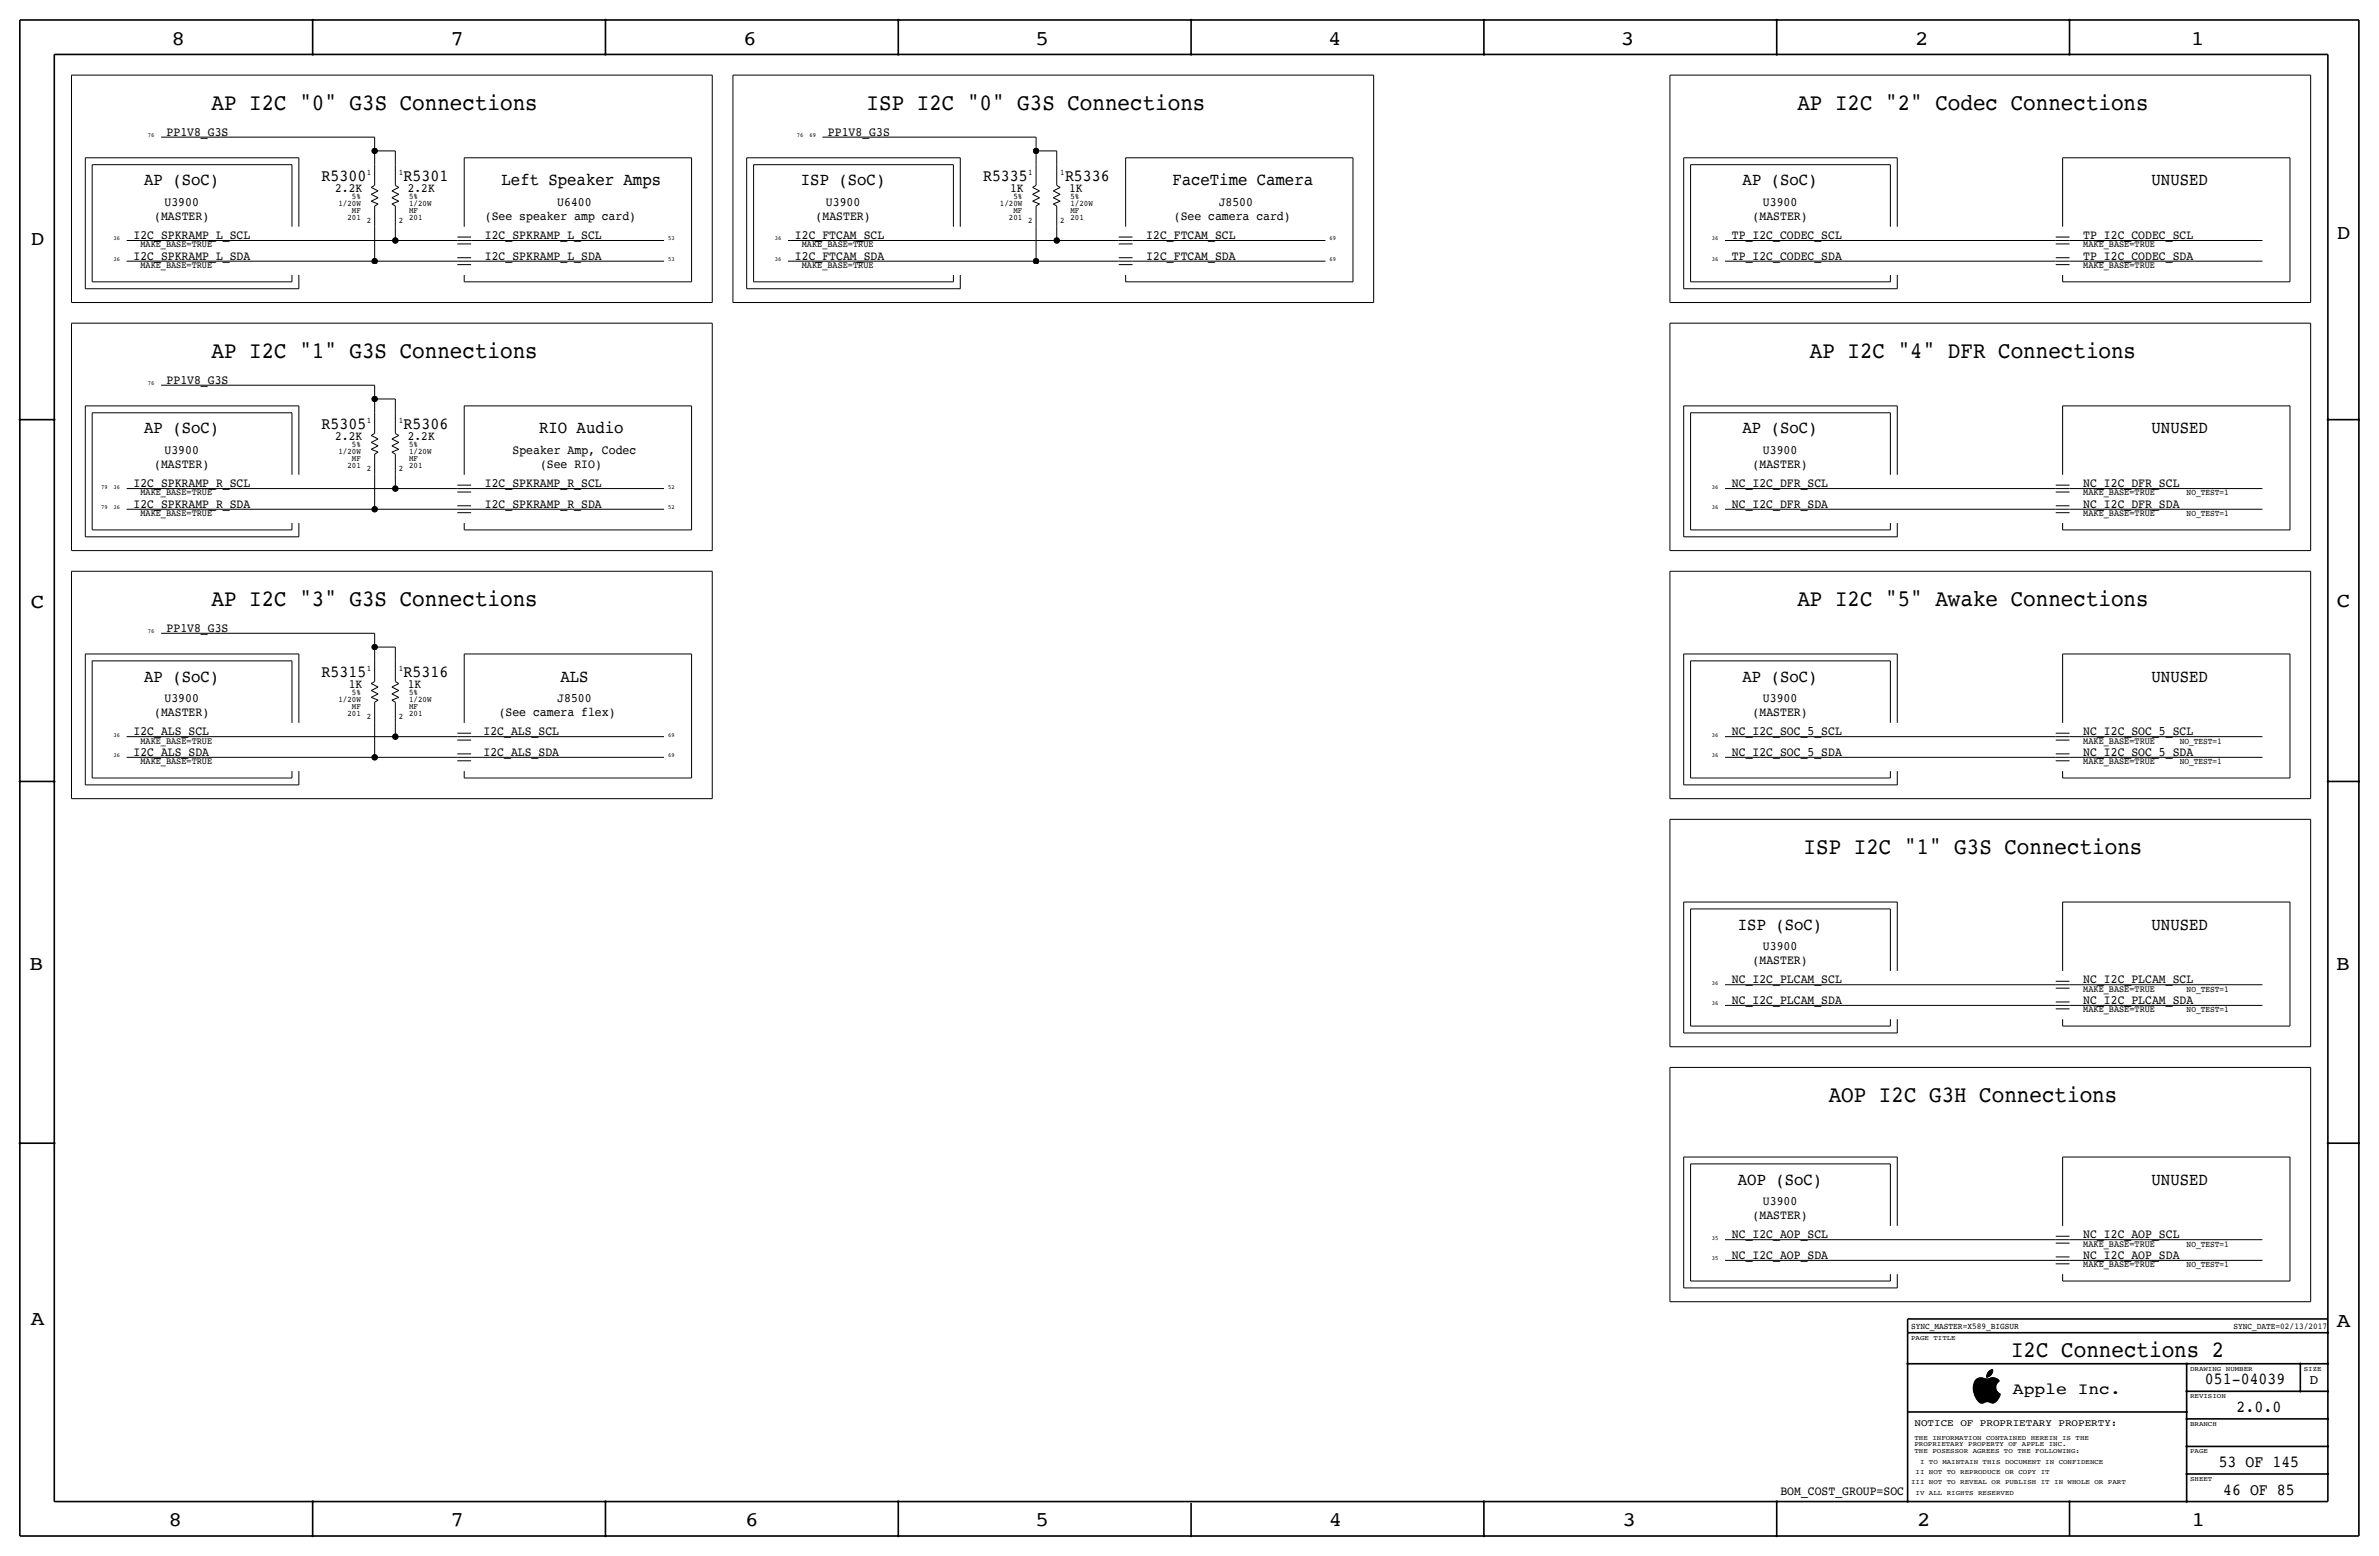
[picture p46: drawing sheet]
<svg xmlns="http://www.w3.org/2000/svg" width="877mm" height="574mm" viewBox="0 0 877 574" stroke-linecap="round" stroke-linejoin="round" font-family="sans-serif">
<defs><g id="words">
<g font-size="8.6">
<text x="78" y="40.4">AP I2C &quot;0&quot; G3S Connections</text>
<text x="319.5" y="40.4">ISP I2C &quot;0&quot; G3S Connections</text>
<text x="662.6" y="40.4">AP I2C &quot;2&quot; Codec Connections</text>
<text x="78" y="131.8">AP I2C &quot;1&quot; G3S Connections</text>
<text x="667.3" y="131.8">AP I2C &quot;4&quot; DFR Connections</text>
<text x="78" y="223.3">AP I2C &quot;3&quot; G3S Connections</text>
<text x="662.6" y="223.3">AP I2C &quot;5&quot; Awake Connections</text>
<text x="664.9" y="314.7">ISP I2C &quot;1&quot; G3S Connections</text>
<text x="674.2" y="406.1">AOP I2C G3H Connections</text>
<text x="741.4" y="500.1">I2C Connections 2</text>
</g>
<g font-size="7.6">
<text x="63.2" y="16.5">8</text>
<text x="166.1" y="16.5">7</text>
<text x="274" y="16.5">6</text>
<text x="381.7" y="16.5">5</text>
<text x="489.7" y="16.5">4</text>
<text x="597.6" y="16.5">3</text>
<text x="706.1" y="16.5">2</text>
<text x="807.7" y="16.5">1</text>
<text x="861.5" y="88.1">D</text>
<text x="11.4" y="90.4">D</text>
<text x="11.4" y="224.3">C</text>
<text x="861.5" y="223.8">C</text>
<text x="10.8" y="357.6">B</text>
<text x="861.3" y="357.4">B</text>
<text x="11.3" y="488.4">A</text>
<text x="861.5" y="489.2">A</text>
<text x="62.2" y="562.6">8</text>
<text x="166" y="562.6">7</text>
<text x="274.8" y="562.6">6</text>
<text x="381.7" y="562.6">5</text>
<text x="489.9" y="562.6">4</text>
<text x="598.1" y="562.6">3</text>
<text x="706.8" y="562.6">2</text>
<text x="807.9" y="562.6">1</text>
</g>
<g font-size="6.5">
<text x="53.2" y="68.3">AP (SoC)</text>
<text x="184.9" y="68.3">Left Speaker Amps</text>
<text x="295.3" y="68.3">ISP (SoC)</text>
<text x="432.2" y="68.3">FaceTime Camera</text>
<text x="642.4" y="68.3">AP (SoC)</text>
<text x="793.2" y="68.3">UNUSED</text>
<text x="53.2" y="159.8">AP (SoC)</text>
<text x="198.8" y="159.8">RIO Audio</text>
<text x="642.4" y="159.8">AP (SoC)</text>
<text x="793.2" y="159.8">UNUSED</text>
<text x="53.2" y="251.2">AP (SoC)</text>
<text x="206.6" y="251.2">ALS</text>
<text x="642.4" y="251.2">AP (SoC)</text>
<text x="793.2" y="251.2">UNUSED</text>
<text x="640.7" y="342.6">ISP (SoC)</text>
<text x="793.2" y="342.6">UNUSED</text>
<text x="640.7" y="436.6">AOP (SoC)</text>
<text x="793.2" y="436.6">UNUSED</text>
</g>
<g font-size="6.2">
<text x="118.6" y="66.8">R5300</text>
<text x="148.8" y="66.8">R5301</text>
<text x="362.4" y="66.8">R5335</text>
<text x="392.6" y="66.8">R5336</text>
<text x="118.6" y="158.2">R5305</text>
<text x="148.8" y="158.2">R5306</text>
<text x="118.6" y="249.7">R5315</text>
<text x="148.8" y="249.7">R5316</text>
<text x="812.9" y="510.3">051-04039</text>
<text x="824.6" y="520.4">2.0.0</text>
<text x="818" y="540.8">53 OF 145</text>
<text x="819.6" y="550.9">46 OF 85</text>
</g>
<text font-size="6" x="742.1" y="513.9">Apple Inc.</text>
<text font-size="5" x="851.5" y="510.3">D</text>
<g font-size="4.7">
<text x="61.4" y="50">PP1V8_G3S</text>
<text x="305.3" y="50">PP1V8_G3S</text>
<text x="123.6" y="70.6">2.2K</text>
<text x="150.3" y="70.6">2.2K</text>
<text x="372.4" y="70.6">1K</text>
<text x="394.2" y="70.6">1K</text>
<text x="60.7" y="75.9">U3900</text>
<text x="205.4" y="75.9">U6400</text>
<text x="304.5" y="75.9">U3900</text>
<text x="449.3" y="75.9">J8500</text>
<text x="649.9" y="75.9">U3900</text>
<text x="56.9" y="81">(MASTER)</text>
<text x="178.8" y="81">(See speaker amp card)</text>
<text x="300.7" y="81">(MASTER)</text>
<text x="432.8" y="81">(See camera card)</text>
<text x="646.1" y="81">(MASTER)</text>
<text x="49.2" y="88.1">I2C_SPKRAMP_L_SCL</text>
<text x="178.8" y="88.1">I2C_SPKRAMP_L_SCL</text>
<text x="293.1" y="88.1">I2C_FTCAM_SCL</text>
<text x="422.6" y="88.1">I2C_FTCAM_SCL</text>
<text x="638.5" y="88.1">TP_I2C_CODEC_SCL</text>
<text x="768" y="88.1">TP_I2C_CODEC_SCL</text>
<text x="49.2" y="95.8">I2C_SPKRAMP_L_SDA</text>
<text x="178.8" y="95.8">I2C_SPKRAMP_L_SDA</text>
<text x="293.1" y="95.8">I2C_FTCAM_SDA</text>
<text x="422.6" y="95.8">I2C_FTCAM_SDA</text>
<text x="638.5" y="95.8">TP_I2C_CODEC_SDA</text>
<text x="768" y="95.8">TP_I2C_CODEC_SDA</text>
<text x="61.4" y="141.5">PP1V8_G3S</text>
<text x="60.7" y="167.4">U3900</text>
<text x="123.6" y="162.1">2.2K</text>
<text x="150.3" y="162.1">2.2K</text>
<text x="189" y="167.4">Speaker Amp, Codec</text>
<text x="649.9" y="167.4">U3900</text>
<text x="56.9" y="172.5">(MASTER)</text>
<text x="199.1" y="172.5">(See RIO)</text>
<text x="646.1" y="172.5">(MASTER)</text>
<text x="49.2" y="179.6">I2C_SPKRAMP_R_SCL</text>
<text x="178.8" y="179.6">I2C_SPKRAMP_R_SCL</text>
<text x="638.5" y="179.6">NC_I2C_DFR_SCL</text>
<text x="768" y="179.6">NC_I2C_DFR_SCL</text>
<text x="49.2" y="187.2">I2C_SPKRAMP_R_SDA</text>
<text x="178.8" y="187.2">I2C_SPKRAMP_R_SDA</text>
<text x="638.5" y="187.2">NC_I2C_DFR_SDA</text>
<text x="768" y="187.2">NC_I2C_DFR_SDA</text>
<text x="61.4" y="232.9">PP1V8_G3S</text>
<text x="128.6" y="253.5">1K</text>
<text x="150.3" y="253.5">1K</text>
<text x="56.9" y="263.9">(MASTER)</text>
<text x="60.7" y="258.8">U3900</text>
<text x="183.8" y="263.9">(See camera flex)</text>
<text x="205.4" y="258.8">J8500</text>
<text x="646.1" y="263.9">(MASTER)</text>
<text x="649.9" y="258.8">U3900</text>
<text x="49.2" y="271">I2C_ALS_SCL</text>
<text x="178.3" y="271">I2C_ALS_SCL</text>
<text x="638.5" y="271">NC_I2C_SOC_5_SCL</text>
<text x="768" y="271">NC_I2C_SOC_5_SCL</text>
<text x="49.2" y="278.6">I2C_ALS_SDA</text>
<text x="178.3" y="278.6">I2C_ALS_SDA</text>
<text x="638.5" y="278.6">NC_I2C_SOC_5_SDA</text>
<text x="768" y="278.6">NC_I2C_SOC_5_SDA</text>
<text x="649.9" y="350.3">U3900</text>
<text x="646.1" y="355.3">(MASTER)</text>
<text x="638.5" y="362.5">NC_I2C_PLCAM_SCL</text>
<text x="768" y="362.5">NC_I2C_PLCAM_SCL</text>
<text x="638.5" y="370.1">NC_I2C_PLCAM_SDA</text>
<text x="768" y="370.1">NC_I2C_PLCAM_SDA</text>
<text x="646.1" y="449.3">(MASTER)</text>
<text x="649.9" y="444.2">U3900</text>
<text x="638.5" y="456.4">NC_I2C_AOP_SCL</text>
<text x="768" y="456.4">NC_I2C_AOP_SCL</text>
<text x="638.5" y="464.1">NC_I2C_AOP_SDA</text>
<text x="768" y="464.1">NC_I2C_AOP_SDA</text>
<text x="656.4" y="550.9">BOM_COST_GROUP=SOC</text>
</g>
<text font-size="3.7" x="705.8" y="525.5">NOTICE OF PROPRIETARY PROPERTY:</text>
<g font-size="3.5">
<text x="51.8" y="91.2">MAKE_BASE=TRUE</text>
<text x="295.6" y="91.2">MAKE_BASE=TRUE</text>
<text x="768" y="91.2">MAKE_BASE=TRUE</text>
<text x="51.8" y="98.8">MAKE_BASE=TRUE</text>
<text x="295.6" y="98.8">MAKE_BASE=TRUE</text>
<text x="768" y="98.8">MAKE_BASE=TRUE</text>
<text x="51.8" y="182.6">MAKE_BASE=TRUE</text>
<text x="768" y="182.6">MAKE_BASE=TRUE</text>
<text x="51.8" y="190.2">MAKE_BASE=TRUE</text>
<text x="768" y="190.2">MAKE_BASE=TRUE</text>
<text x="51.8" y="274.1">MAKE_BASE=TRUE</text>
<text x="768" y="274.1">MAKE_BASE=TRUE</text>
<text x="51.8" y="281.7">MAKE_BASE=TRUE</text>
<text x="768" y="281.7">MAKE_BASE=TRUE</text>
<text x="768" y="365.5">MAKE_BASE=TRUE</text>
<text x="768" y="373.1">MAKE_BASE=TRUE</text>
<text x="768" y="459.5">MAKE_BASE=TRUE</text>
<text x="768" y="467.1">MAKE_BASE=TRUE</text>
</g>
<g font-size="3.2">
<text x="806.1" y="182.6">NO_TEST=1</text>
<text x="806.1" y="190.2">NO_TEST=1</text>
<text x="803.6" y="274.1">NO_TEST=1</text>
<text x="803.6" y="281.7">NO_TEST=1</text>
<text x="806.1" y="365.5">NO_TEST=1</text>
<text x="806.1" y="373.1">NO_TEST=1</text>
<text x="806.1" y="459.5">NO_TEST=1</text>
<text x="806.1" y="467.1">NO_TEST=1</text>
<text x="704.5" y="490">SYNC_MASTER=X589_BIGSUR</text>
<text x="823.4" y="490">SYNC_DATE=02/13/2017</text>
</g>
<g font-size="3.1">
<text x="135.2" y="64.5">1</text>
<text x="147" y="64.5">1</text>
<text x="379" y="64.5">1</text>
<text x="390.9" y="64.5">1</text>
<text x="124.8" y="75.9">1/20W</text>
<text x="129.7" y="73.4">5%</text>
<text x="150.8" y="75.9">1/20W</text>
<text x="150.8" y="73.4">5%</text>
<text x="368.6" y="75.9">1/20W</text>
<text x="373.6" y="73.4">5%</text>
<text x="394.7" y="75.9">1/20W</text>
<text x="394.7" y="73.4">5%</text>
<text x="128.1" y="81">201</text>
<text x="129.7" y="78.5">MF</text>
<text x="135.2" y="82.3">2</text>
<text x="147" y="82.3">2</text>
<text x="150.8" y="81">201</text>
<text x="150.8" y="78.5">MF</text>
<text x="371.9" y="81">201</text>
<text x="373.6" y="78.5">MF</text>
<text x="379" y="82.3">2</text>
<text x="390.9" y="82.3">2</text>
<text x="394.7" y="81">201</text>
<text x="394.7" y="78.5">MF</text>
<text x="135.2" y="156">1</text>
<text x="147" y="156">1</text>
<text x="124.8" y="167.4">1/20W</text>
<text x="129.7" y="164.8">5%</text>
<text x="150.8" y="167.4">1/20W</text>
<text x="150.8" y="164.8">5%</text>
<text x="128.1" y="172.5">201</text>
<text x="129.7" y="169.9">MF</text>
<text x="135.2" y="173.7">2</text>
<text x="147" y="173.7">2</text>
<text x="150.8" y="172.5">201</text>
<text x="150.8" y="169.9">MF</text>
<text x="135.2" y="247.4">1</text>
<text x="147" y="247.4">1</text>
<text x="129.7" y="256.3">5%</text>
<text x="150.8" y="256.3">5%</text>
<text x="124.8" y="258.8">1/20W</text>
<text x="128.1" y="263.9">201</text>
<text x="129.7" y="261.4">MF</text>
<text x="150.8" y="263.9">201</text>
<text x="150.8" y="261.4">MF</text>
<text x="150.8" y="258.8">1/20W</text>
<text x="135.2" y="265.2">2</text>
<text x="147" y="265.2">2</text>
</g>
<g font-size="2.5">
<text x="704.5" y="493.8">PAGE TITLE</text>
<text x="807.4" y="505.2">DRAWING NUMBER</text>
<text x="849.3" y="505.2">SIZE</text>
<text x="807.4" y="515.4">REVISION</text>
<text x="807.4" y="525.5">BRANCH</text>
<text x="705.8" y="533.1">PROPRIETARY PROPERTY OF APPLE INC.</text>
<text x="705.8" y="530.6">THE INFORMATION CONTAINED HEREIN IS THE</text>
<text x="705.8" y="535.7">THE POSESSOR AGREES TO THE FOLLOWING:</text>
<text x="707.8" y="539.5">I TO MAINTAIN THIS DOCUMENT IN CONFIDENCE</text>
<text x="807.4" y="535.7">PAGE</text>
<text x="706.2" y="543.3">II NOT TO REPRODUCE OR COPY IT</text>
<text x="807.4" y="545.8">SHEET</text>
<text x="704.5" y="547.1">III NOT TO REVEAL OR PUBLISH IT IN WHOLE OR PART</text>
<text x="706.2" y="550.9">IV ALL RIGHTS RESERVED</text>
</g>
<g font-size="2.3">
<text x="54.6" y="50.5">76</text>
<text x="293.8" y="50.5">76</text>
<text x="298.4" y="50.5">69</text>
<text x="41.9" y="88.6">36</text>
<text x="246.3" y="88.6">53</text>
<text x="285.7" y="88.6">36</text>
<text x="490.2" y="88.6">69</text>
<text x="631.1" y="88.6">36</text>
<text x="41.9" y="96.3">36</text>
<text x="246.3" y="96.3">53</text>
<text x="285.7" y="96.3">36</text>
<text x="490.2" y="96.3">69</text>
<text x="631.1" y="96.3">36</text>
<text x="54.6" y="142">76</text>
<text x="37.3" y="180.1">79</text>
<text x="41.9" y="180.1">36</text>
<text x="246.3" y="180.1">52</text>
<text x="631.1" y="180.1">36</text>
<text x="37.3" y="187.7">79</text>
<text x="41.9" y="187.7">36</text>
<text x="246.3" y="187.7">52</text>
<text x="631.1" y="187.7">36</text>
<text x="54.6" y="233.4">76</text>
<text x="41.9" y="271.5">36</text>
<text x="246.3" y="271.5">69</text>
<text x="631.1" y="271.5">36</text>
<text x="41.9" y="279.1">36</text>
<text x="246.3" y="279.1">69</text>
<text x="631.1" y="279.1">36</text>
<text x="631.1" y="363">36</text>
<text x="631.1" y="370.6">36</text>
<text x="631.1" y="456.9">35</text>
<text x="631.1" y="464.6">35</text>
</g>
</g></defs>
<g fill="none" stroke="#000" stroke-width=".37">
<path d="M26.4 27.7v83.8zM26.4 27.7h236.2zM262.6 27.7v83.8zM270.2 27.7v83.8zM270.2 27.7h236.2zM506.4 27.7v83.8zM615.6 27.7v83.8zM615.6 27.7h236.3zM851.9 27.7v83.8zM31.4 58.2h78.8zM31.4 58.2v48.2zM59.4 50.5h78.7z"/>
<path d="M110.2 58.2v25.4zM138.1 55.6h7.6zM138.1 50.5v5.1zM138.1 55.6v5.1zM145.7 55.6v5.1zM171.1 58.2v25.4zM171.1 58.2h83.9zM255 58.2v45.7zM275.3 58.2v48.2zM275.3 58.2h78.7zM303.2 50.5h78.8zM354 58.2v25.4z"/>
<path d="M382 50.5v5.1zM382 55.6v5.1zM382 55.6h7.6zM389.6 55.6v5.1zM415 58.2h83.8zM415 58.2v25.4zM498.8 58.2v45.7zM620.7 58.2h78.8zM620.7 58.2v48.2zM699.5 58.2v25.4zM760.4 58.2v25.4zM760.4 58.2h83.8z"/>
<path d="M844.2 58.2v45.7zM34 60.7h73.6zM34 60.7v43.2zM107.6 60.7v22.9zM136.9 74.2l2.5-1.3zM136.9 71.6l2.5-1.2zM136.9 74.2l2.5 1zM136.9 71.6l2.5 1.3zM136.9 69.1l2.5 1.3zM136.9 69.1l1.2-.8zM138.1 75.9l1.3-.7zM138.1 75.9v7.7z"/>
<path d="M138.1 60.7v7.6zM144.5 75.2l2.5-1zM144.5 72.9l2.5-1.3zM144.5 70.4l2.5-1.3zM144.5 75.2l1.2 .7zM144.5 72.9l2.5 1.3zM144.5 70.4l2.5 1.2zM145.7 75.9v7.7zM145.7 60.7v7.6zM145.7 68.3l1.3 .8zM277.8 60.7h73.7zM277.8 60.7v43.2z"/>
<path d="M351.5 60.7v22.9zM380.7 69.1l1.3-.8zM380.7 74.2l2.5 1zM380.7 71.6l2.5 1.3zM380.7 69.1l2.5 1.3zM380.7 74.2l2.5-1.3zM380.7 71.6l2.5-1.2zM382 75.9v7.7zM382 60.7v7.6zM382 75.9l1.2-.7zM388.3 75.2l1.3 .7zM388.3 72.9l2.6 1.3z"/>
<path d="M388.3 70.4l2.6 1.2zM388.3 75.2l2.6-1zM388.3 72.9l2.6-1.3zM388.3 70.4l2.6-1.3zM389.6 75.9v7.7zM389.6 60.7v7.6zM389.6 68.3l1.3 .8zM623.3 60.7v43.2zM623.3 60.7h73.6zM696.9 60.7v22.9zM46.7 88.6h99zM46.7 96.3h91.4z"/>
<path d="M138.1 83.6v12.7zM138.1 96.3h30.5zM145.7 83.6v5zM145.7 88.6h22.9zM168.6 97.5h5.1zM168.6 96.3h5.1zM168.6 95h5.1zM168.6 89.9h5.1zM168.6 88.6h5.1zM168.6 87.4h5.1zM173.7 96.3h71.1zM173.7 88.6h71.1z"/>
<path d="M290.5 88.6h99.1zM290.5 96.3h91.5zM382 83.6v12.7zM382 96.3h30.4zM389.6 88.6h22.8zM389.6 83.6v5zM412.4 97.5h5.1zM412.4 96.3h5.1zM412.4 95h5.1zM412.4 89.9h5.1zM412.4 88.6h5.1zM412.4 87.4h5.1z"/>
<path d="M417.5 96.3h71.1zM417.5 88.6h71.1zM636 96.3h121.9zM636 88.6h121.9zM757.9 97.5h5.1zM757.9 96.3h5.1zM757.9 95h5.1zM757.9 89.9h5.1zM757.9 88.6h5.1zM757.9 87.4h5.1zM763 88.6h71.1zM763 96.3h71.1z"/>
<path d="M26.4 111.5h236.2zM26.4 119.1v83.8zM26.4 119.1h236.2zM31.4 106.4h78.8zM34 103.9h73.6zM107.6 101.3v2.6zM110.2 101.3v5.1zM171.1 103.9h83.9zM171.1 101.3v2.6zM262.6 119.1v83.8zM270.2 111.5h236.2zM275.3 106.4h78.7z"/>
<path d="M277.8 103.9h73.7zM351.5 101.3v2.6zM354 101.3v5.1zM415 103.9h83.8zM415 101.3v2.6zM615.6 119.1v83.8zM615.6 111.5h236.3zM615.6 119.1h236.3zM620.7 106.4h78.8zM623.3 103.9h73.6zM696.9 101.3v2.6zM699.5 101.3v5.1z"/>
<path d="M760.4 103.9h83.8zM760.4 101.3v2.6zM851.9 119.1v83.8zM31.4 149.6h78.8zM31.4 149.6v48.3zM34 152.1h73.6zM34 152.1v43.2zM59.4 142h78.7zM107.6 152.1v22.9zM110.2 149.6v25.4zM138.1 147.1h7.6zM138.1 142v5.1z"/>
<path d="M138.1 147.1v5zM138.1 152.1v7.7zM145.7 147.1v5zM145.7 152.1v7.7zM145.7 159.8l1.3 .7zM171.1 149.6v25.4zM171.1 149.6h83.9zM255 149.6v45.7zM620.7 149.6h78.8zM620.7 149.6v48.3zM623.3 152.1v43.2zM623.3 152.1h73.6z"/>
<path d="M696.9 152.1v22.9zM699.5 149.6v25.4zM760.4 149.6v25.4zM760.4 149.6h83.8zM844.2 149.6v45.7zM136.9 165.6l2.5-1.3zM136.9 163.1l2.5-1.3zM136.9 165.6l2.5 1zM136.9 163.1l2.5 1.2zM136.9 160.5l2.5 1.3zM136.9 160.5l1.2-.7zM138.1 167.4l1.3-.8z"/>
<path d="M138.1 175v12.7zM138.1 167.4v7.6zM144.5 166.6l2.5-1zM144.5 164.3l2.5-1.2zM144.5 161.8l2.5-1.3zM144.5 166.6l1.2 .8zM144.5 164.3l2.5 1.3zM144.5 161.8l2.5 1.3zM145.7 175v5.1zM145.7 167.4v7.6zM168.6 178.8h5.1zM757.9 178.8h5.1z"/>
<path d="M31.4 197.9h78.8zM34 195.3h73.6zM46.7 180.1h99zM46.7 187.7h91.4zM107.6 192.8v2.5zM110.2 192.8v5.1zM138.1 187.7h30.5zM145.7 180.1h22.9zM168.6 189h5.1zM168.6 187.7h5.1zM168.6 186.4h5.1zM168.6 181.4h5.1z"/>
<path d="M168.6 180.1h5.1zM171.1 195.3h83.9zM171.1 192.8v2.5zM173.7 180.1h71.1zM173.7 187.7h71.1zM620.7 197.9h78.8zM623.3 195.3h73.6zM636 187.7h121.9zM636 180.1h121.9zM696.9 192.8v2.5zM699.5 192.8v5.1zM757.9 189h5.1z"/>
<path d="M757.9 187.7h5.1zM757.9 186.4h5.1zM757.9 181.4h5.1zM757.9 180.1h5.1zM760.4 195.3h83.8zM760.4 192.8v2.5zM763 187.7h71.1zM763 180.1h71.1zM26.4 202.9h236.2zM26.4 210.6v83.8zM26.4 210.6h236.2zM262.6 210.6v83.8z"/>
<path d="M615.6 202.9h236.3zM615.6 210.6v83.8zM615.6 210.6h236.3zM851.9 210.6v83.8zM59.4 233.4h78.7zM138.1 238.5h7.6zM138.1 233.4v5.1zM138.1 238.5v5.1zM145.7 238.5v5.1zM31.4 241h78.8zM31.4 241v48.3zM34 243.6h73.6z"/>
<path d="M34 243.6v43.2zM107.6 243.6v22.8zM110.2 241v25.4zM136.9 257l2.5-1.2zM136.9 254.5l2.5-1.3zM136.9 257l2.5 1.1zM136.9 254.5l2.5 1.3zM136.9 252l2.5 1.2zM136.9 252l1.2-.8zM138.1 258.8l1.3-.7zM138.1 258.8v7.6zM138.1 243.6v7.6z"/>
<path d="M144.5 258.1l2.5-1.1zM144.5 255.8l2.5-1.3zM144.5 253.2l2.5-1.2zM144.5 258.1l1.2 .7zM144.5 255.8l2.5 1.2zM144.5 253.2l2.5 1.3zM145.7 258.8v7.6zM145.7 243.6v7.6zM145.7 251.2l1.3 .8zM171.1 241v25.4zM171.1 241h83.9zM255 241v45.8z"/>
<path d="M620.7 241h78.8zM620.7 241v48.3zM623.3 243.6v43.2zM623.3 243.6h73.6zM696.9 243.6v22.8zM699.5 241v25.4zM760.4 241v25.4zM760.4 241h83.8zM844.2 241v45.8zM46.7 271.5h99zM46.7 279.1h91.4zM138.1 266.4v12.7z"/>
<path d="M138.1 279.1h30.5zM145.7 266.4v5.1zM145.7 271.5h22.9zM168.6 272.8h5.1zM168.6 271.5h5.1zM168.6 270.3h5.1zM168.6 279.1h5.1zM168.6 277.9h5.1zM173.7 279.1h71.1zM173.7 271.5h71.1zM636 279.1h121.9zM636 271.5h121.9z"/>
<path d="M757.9 279.1h5.1zM757.9 277.9h5.1zM757.9 272.8h5.1zM757.9 271.5h5.1zM757.9 270.3h5.1zM763 279.1h71.1zM763 271.5h71.1zM26.4 294.4h236.2zM31.4 289.3h78.8zM34 286.8h73.6zM107.6 284.2v2.6zM110.2 284.2v5.1z"/>
<path d="M168.6 280.4h5.1zM171.1 286.8h83.9zM171.1 284.2v2.6zM615.6 294.4h236.3zM620.7 289.3h78.8zM623.3 286.8h73.6zM696.9 284.2v2.6zM699.5 284.2v5.1zM757.9 280.4h5.1zM760.4 286.8h83.8zM760.4 284.2v2.6zM615.6 302v83.8z"/>
<path d="M615.6 302h236.3zM851.9 302v83.8zM620.7 332.5h78.8zM620.7 332.5v48.2zM623.3 335v43.2zM623.3 335h73.6zM696.9 335v22.9zM699.5 332.5v25.4zM760.4 332.5v25.4zM760.4 332.5h83.8zM844.2 332.5v45.7zM623.3 378.2h73.6z"/>
<path d="M636 370.6h121.9zM636 363h121.9zM696.9 375.7v2.5zM699.5 375.7v5zM757.9 371.9h5.1zM757.9 370.6h5.1zM757.9 369.3h5.1zM757.9 364.2h5.1zM757.9 363h5.1zM757.9 361.7h5.1zM760.4 378.2h83.8zM760.4 375.7v2.5z"/>
<path d="M763 370.6h71.1zM763 363h71.1zM615.6 393.4v86.4zM615.6 385.8h236.3zM615.6 393.4h236.3zM620.7 380.7h78.8zM851.9 393.4v86.4zM620.7 426.5h78.8zM620.7 426.5v48.2zM623.3 429v43.2zM623.3 429h73.6zM696.9 429v22.9z"/>
<path d="M699.5 426.5v25.4zM760.4 426.5v25.4zM760.4 426.5h83.8zM844.2 426.5v45.7zM636 456.9h121.9zM757.9 458.2h5.1zM757.9 456.9h5.1zM757.9 455.7h5.1zM763 456.9h71.1zM615.6 479.8h236.3zM620.7 474.7h78.8zM623.3 472.2h73.6z"/>
<path d="M636 464.6h121.9zM696.9 469.6v2.6zM699.5 469.6v5.1zM757.9 465.8h5.1zM757.9 464.6h5.1zM757.9 463.3h5.1zM760.4 472.2h83.8zM760.4 469.6v2.6zM763 464.6h71.1zM727.5 512.2h8.4zM727.5 512.3h8.4zM727.5 512.4h8.5z"/>
<path d="M727.5 511.2h8.2zM727.5 511.3h8.2zM727.5 511.5h8.2zM727.5 511.4h8.2zM727.5 512h8.3zM727.5 512.1h8.3zM727.5 511.7h8.3zM727.5 511.8h8.3zM727.5 511.6h8.3zM727.5 511.9h8.3zM727.5 511.1h8.3zM727.6 512.8h8.6z"/>
<path d="M727.6 510.8h8.2zM727.6 511h8.2zM727.6 510.9h8.2zM727.6 510.7h8.2zM727.6 512.5h8.4zM727.6 512.6h8.4zM727.6 512.7h8.5zM727.6 512.9h8.6zM727.6 510.6h8.3zM727.6 510.5h8.3zM727.6 513h8.7zM727.6 513.1h8.8z"/>
<path d="M727.7 513.2h8.8zM727.7 510.2h8.3zM727.7 510.4h8.2zM727.7 510.3h8.3zM727.7 513.4h9.1zM727.7 513.3h9zM727.7 510.1h8.3zM727.8 509.9h8.4zM727.8 513.5h9.1zM727.8 510h8.3zM727.8 513.6h9.2zM727.8 513.8h9.6z"/>
<path d="M727.8 509.8h8.5zM727.8 513.7h9.4zM727.9 513.9h9.5zM727.9 509.7h8.4zM727.9 509.6h8.5zM727.9 514.1h9.5zM727.9 514h9.5zM728 514.2h9.4zM728 509.5h8.5zM728 509.4h8.6zM728 509.3h8.7zM728 514.4h9.3z"/>
<path d="M728.1 509.2h8.8zM728.1 514.5h9.2zM728.1 514.6h9.1zM728.1 509.1h8.9zM728.2 514.7h9zM728.2 509h8.8zM728.2 514.8h9zM728.3 514.9h8.8zM728.3 508.9h8.7zM728.3 515h8.8zM728.3 508.8h8.6zM728.3 515.1h8.7z"/>
<path d="M728.4 508.7h8.4zM728.4 515.2h8.6zM728.5 515.3h8.4zM728.5 515.4h8.4zM728.5 508.6h8.2zM728.6 515.5h8.2zM728.6 508.5h7.9zM728.7 515.6h8zM728.7 515.7h8zM728.7 508.4h7.7zM728.8 515.8h7.7zM728.9 515.9h7.6z"/>
<path d="M728.9 508.3h3.1zM728.9 516h7.5zM729 508.2h2.6zM729 516.1h7.3zM729.1 516.2h7.1zM729.2 516.3h6.9zM729.2 508.1a4.7 4.7 0 0 0-1.2 6.3l1.8 2.6 .8 .2 1-.3M729.3 508.1h2.1zM729.3 516.4h6.7zM729.4 516.5h6.5zM729.5 516.6h6.3zM729.6 516.7h2.5z"/>
<path d="M729.6 507.9h1.4zM729.7 516.8h2.1zM729.8 516.9h1.9zM729.9 517h1.6zM730.2 517.1h1zM732.4 507.5h.6zM732.4 507.6h.4zM732.4 507.4h.8zM732.4 507.3h1zM732.4 507.1h1.3zM732.4 507h1.4zM732.4 507.2h1.2z"/>
<path d="M732.5 506.9h1.4zM732.5 506.8h1.5zM732.5 506.6h1.7zM732.5 506.7h1.6zM732.6 506.5h1.7zM732.6 506.4h1.7zM732.7 506.3h1.7zM732.7 506.2h1.7zM732.8 506.1h1.7zM732.8 506h1.7zM732.9 505.9h1.6zM733 505.8h1.6z"/>
<path d="M733.1 505.7h1.5zM733.1 508.3h3.1zM733.2 505.6h1.4zM733.2 516.7h2.5zM733.3 505.5h1.4zM733.4 508.2h2.6zM733.4 505.4h1.3zM733.6 505.3h1.1zM733.6 516.8h2zM733.6 508.1a2.99 2.99 0 0 1 3.5 1 2.71 2.71 0 0 0-1.3 2.5 2.71 2.71 0 0 0 1.7 2.3 3.5 3.5 0 0 1-3.1 3.2l-1.6-.4-1.1 .2M733.7 508.1h2.1zM733.7 508.1l-1.3 .2-1.9-.4-1.3 .2"/>
<path d="M733.7 505.2h1zM733.8 516.9h1.7zM733.9 505.1h.8zM733.9 507.9h1.6zM734 517h1.3zM734.1 505h.6zM734.3 507.8h.8zM734.3 504.9h.4zM734.3 517.1h.7zM734.7 504.7a2.81 2.81 0 0 0-2.3 3 2.71 2.71 0 0 0 2.3-2.9"/>
</g>
<g fill="none" stroke="#000" stroke-width=".6" stroke-linecap="butt">
<path d="M7.3 7.4v558.8zM7.3 7.4h862.3zM115.3 7.4v12.7zM223.2 7.4v12.7zM331.2 7.4v12.7zM439.1 7.4v12.7zM547.1 7.4v12.7zM655 7.4v12.7zM763 7.4v12.7zM869.6 7.4v558.8zM20 20.1v533.4zM20 20.1h838.2z"/>
<path d="M858.2 20.1v533.4zM7.3 154.7h12.7zM858.2 154.7h11.4zM7.3 288h12.7zM858.2 288h11.4zM7.3 421.4h12.7zM858.2 421.4h11.4zM703.3 486.2v5zM703.3 486.2h154.9zM703.3 491.2v62.3zM703.3 491.2h154.9zM703.3 502.7h154.9z"/>
<path d="M806.1 502.7v50.8zM806.1 512.8h52.1zM848.1 502.7v10.1zM703.3 520.4h102.8zM806.1 533.1h52.1zM806.1 523h52.1zM20 553.5h838.2zM115.3 553.5v12.7zM223.2 553.5v12.7zM331.2 553.5v12.7zM439.1 554v12.2zM547.1 553.5v12.7z"/>
<path d="M655 553.5v12.7zM763 553.5v12.7zM806.1 543.3h52.1zM7.3 566.2h862.3z"/>
</g>
<g fill="#000" stroke="#000" stroke-width=".37">
<path d="M115.1 7.2h.4v.3h-.4zM115.1 19.9h.4v.3h-.4zM223 7.2h.4v.3h-.4zM223 19.9h.4v.3h-.4zM331 19.9h.4v.3h-.4zM331 7.2h.4v.3h-.4zM438.9 7.2h.4v.3h-.4zM438.9 19.9h.4v.3h-.4zM546.9 7.2h.4v.3h-.4zM546.9 19.9h.4v.3h-.4zM654.8 19.9h.4v.3h-.4zM654.8 7.2h.4v.3h-.4z"/>
<path d="M762.8 19.9h.4v.3h-.4zM762.8 7.2h.4v.3h-.4zM7.1 154.5h.4v.4h-.4zM19.8 154.5h.4v.4h-.4zM858 154.5h.4v.4h-.4zM869.5 154.5h.3v.4h-.3zM7.1 287.9h.4v.3h-.4zM19.8 287.9h.4v.3h-.4zM858 287.9h.4v.3h-.4zM869.5 287.9h.3v.3h-.3zM7.1 421.2h.4v.4h-.4zM19.8 421.2h.4v.4h-.4z"/>
<path d="M858 421.2h.4v.4h-.4zM869.5 421.2h.3v.4h-.3zM858 491.1h.4v.3h-.4zM703.1 502.5h.4v.3h-.4zM806 502.5h.3v.3h-.3zM806 512.7h.3v.3h-.3zM847.9 512.7h.3v.3h-.3zM847.9 502.5h.3v.3h-.3zM858 502.5h.4v.3h-.4zM858 512.7h.4v.3h-.4zM806 520.3h.3v.3h-.3zM806 522.8h.3v.4h-.3z"/>
<path d="M806 533h.3v.3h-.3zM858 522.8h.4v.4h-.4zM858 533h.4v.3h-.4zM115.1 553.3h.4v.3h-.4zM223 553.3h.4v.3h-.4zM331 553.3h.4v.3h-.4zM546.9 553.3h.4v.3h-.4zM654.8 553.3h.4v.3h-.4zM703.1 553.3h.4v.3h-.4zM762.8 553.3h.4v.3h-.4zM806 543.1h.3v.4h-.3zM806 553.3h.3v.3h-.3z"/>
<path d="M858 543.1h.4v.4h-.4zM115.1 566h.4v.3h-.4zM223 566h.4v.3h-.4zM331 566h.4v.3h-.4zM438.9 566h.4v.3h-.4zM546.9 566h.4v.3h-.4zM654.8 566h.4v.3h-.4z"/>
<circle cx="138.1" cy="55.6" r="1.02"/>
<circle cx="382" cy="55.6" r="1.02"/>
<circle cx="138.1" cy="96.3" r="1.02"/>
<circle cx="145.7" cy="88.6" r="1.02"/>
<circle cx="382" cy="96.3" r="1.02"/>
<circle cx="389.6" cy="88.6" r="1.02"/>
<circle cx="138.1" cy="147.1" r="1.02"/>
<circle cx="138.1" cy="187.7" r="1.02"/>
<circle cx="145.7" cy="180.1" r="1.02"/>
<circle cx="138.1" cy="238.5" r="1.02"/>
<circle cx="138.1" cy="279.1" r="1.02"/>
<circle cx="145.7" cy="271.5" r="1.02"/>
</g>
<use href="#words"/>
</svg>
